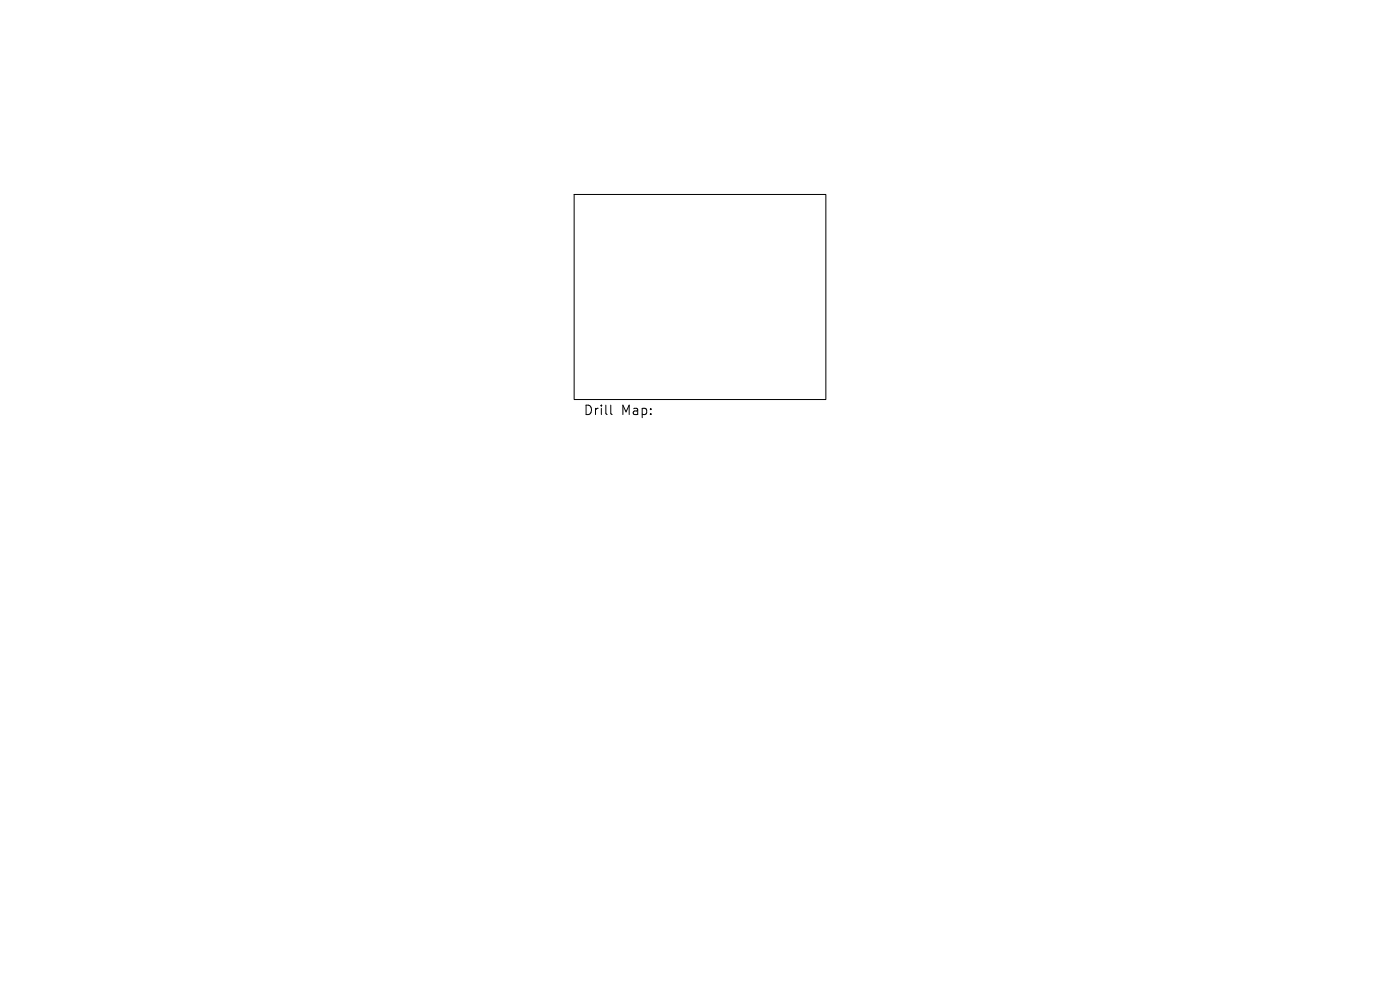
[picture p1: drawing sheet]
<svg xmlns="http://www.w3.org/2000/svg" width="297mm" height="210mm" viewBox="0 0 297 210" stroke-linecap="round" stroke-linejoin="round" font-family="sans-serif">
<defs><g id="words">
<g font-size="2.8">
<text x="123.7" y="88.3">Drill</text>
<text x="131.7" y="88.3">Map:</text>
</g>
</g></defs>
<path d="M121.8 41.3h53.4v43.5h-53.4zM129.6 85.9v1.8l.3 .2" fill="none" stroke="#000" stroke-width=".21"/>
<use href="#words"/>
</svg>
